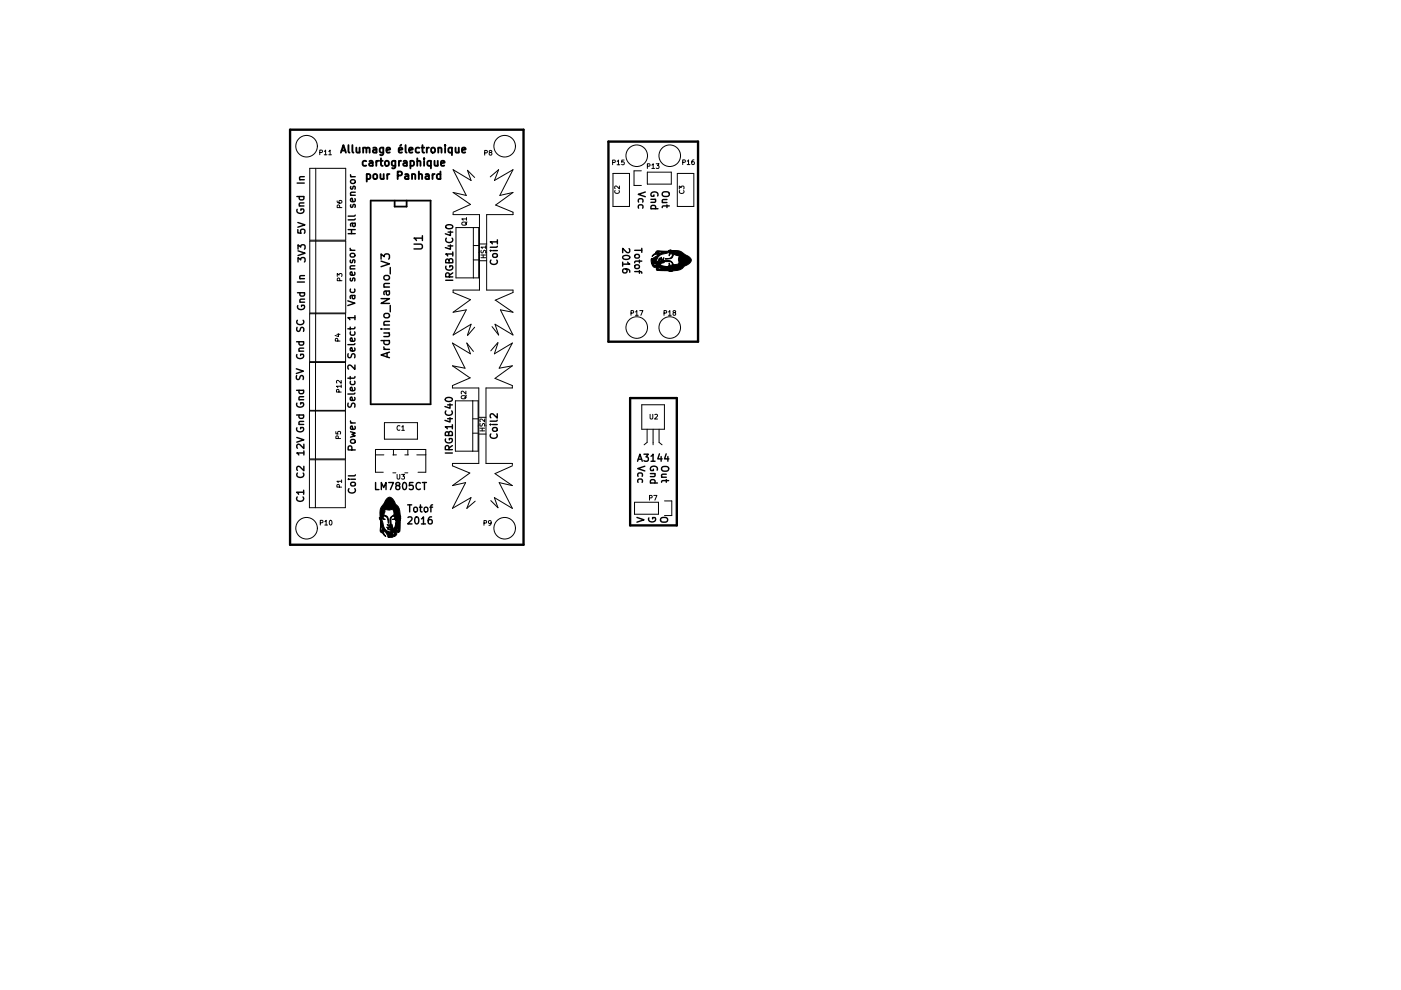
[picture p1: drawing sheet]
<svg xmlns="http://www.w3.org/2000/svg" width="297mm" height="210mm" viewBox="0 0 297 210" stroke-linecap="round" stroke-linejoin="round" font-family="sans-serif">
<g fill="none" stroke="#000" stroke-width=".3">
<path d="M63 38.8h1.5M63.5 38.1h1M64.5 37.5h-.9l-.1 .4 .2 .2M74.3 37l.3 .5M74.3 37.5h1M74.4 39.5l-.1 .4 .2 .2 .2-.1 .2-.5h.3v.6M74.5 38.2h.7l.1 .2-.1 .4-.2 .1-.5-.1-.2-.2zM62.9 41.7h1.5M63 44.4a.7 .7 0 0 0 .7 .8 .7 .7 0 0 0 .7-.8l-.6-.1v.3M63 59.8h1.5M63.1 48.7v.7l.8 .1-.2-.3 .1-.5 .2-.1 .5 .1 .1 .2-.1 .6M63.1 47.2l1.5 .5-1.5 .5"/>
<path d="M63.2 55.5v-.9l.6 .5 .1-.4h.6l.2 .2-.2 .6M63.2 53.2l1.5 .5-1.5 .5M63.2 52.8v-.9l.6 .5 .1-.4h.6l.2 .2-.2 .6M63.4 43.7h1M63.5 41.7l-.1 .4 .3 .3 .7-.2v-.5M63.5 59.1h1M64.4 43l-.9 .1-.1 .4 .2 .2M64.5 58.4l-.9 .1-.1 .4 .2 .2M73.8 49.5h1.5M73.8 48.7h1.5M74.2 52.6l.3 .5M74.2 53.1h1"/>
<path d="M74.2 57h1M74.3 59l-.1 .4 .3 .2 .2-.1 .1-.5h.4v.6M74.3 55.1l-.1 .4 .3 .2 .2-.1 .1-.5h.4v.6M74.3 41.4h1M74.4 53.8h.7l.1 .2v.4l-.2 .1-.6-.1-.2-.2zM74.4 43.4l-.1 .4 .2 .2 .2-.1 .2-.5h.3v.6M74.5 48.7v.8M74.7 47.3v.5l.3 .2 .3-.2-.1-.5M75.2 57.7v.4l-.2 .3-.7-.1v-.6l.3-.1 .1 .8M75.2 56.4h-.9l-.1 .4 .2 .2M75.2 42.1l.1 .4-.2 .3-.7-.1v-.6l.3-.1 .1 .8M75.3 47.3l-.9 .1v.6"/>
<path d="M75.3 46.4l-.2 .2h-1.3M75.3 45.6l-.2 .2h-1.3M75.3 40.8h-.9l-.1 .4 .2 .2M80.8 55.4l1.8 .6-1.8 .5M80.8 54.9v-1.1l.7 .6 .1-.5h.8l.2 .3v.5l-.2 .2M81.5 58.6l.2-.2h.5l.3 .2 .1 .4-.4 .3h-.5l-.3-.3zM82.7 56.7v1.4M87.8 51.8h1.4l.4 .3v.3l-.4 .4h-1.4M89.6 50.5h-1.8l.5 .5M89.6 50v1M94.5 59.4h1.5M94.6 56.4a.7 .7 0 0 0 .6 .9 .7 .7 0 0 0 .7-.9h-.5v.2"/>
<path d="M94.6 47.9a.89 .89 0 0 1 1.4 .2 .85 .85 0 0 1-1.5-.1zM94.6 50.5a.71 .71 0 0 0 .5 1 .71 .71 0 0 0 .9-.7l-.1-.3M95 52.1h1M95 49.2h1M95.2 55.2l.3-.3h.4l.1 .2v.6h-1.5l.1-.7 .3-.1 .2 .2 .1 .6M95.3 58.7l-.1-.7-.2-.1h-.4l-.1 .8h1.5M95.5 51.9v1l-1.1-.4M95.5 49v.9l-1.1-.3M96 53.9h-1.5l.4 .4M96 57.9l-.7 .5M96 53.4v.9M104 53.1h.1"/>
<path d="M104.1 55.1a.71 .71 0 0 0 .5 1 .71 .71 0 0 0 .9-.7l-.2-.3M104.5 53.1h1M104.5 53.9l.7-.1 .2 .1 .1 .4-.3 .3h-.5l-.2-.3zM105.5 52.2l-.3 .2h-1.2M105.5 51.3h-1.5l.4 .4M105.5 50.8v.9M132 55.6v.8M132.2 54.3a.81 .81 0 0 1 1.3 .4 .85 .85 0 0 1-1.5-.2zM132.7 57l.2 .3v.3l-.2 .3h-.4l-.3-.3v-.3l.3-.3a1 1 0 0 1 1.2 .4v.3M133.1 55.6l.4 .4h-1.5M133.4 52.7l.1 .6-.4 .3-1.1-.9v.9M134.6 57.6h1.3l.2 .3"/>
<path d="M134.6 53.1h1.5M134.6 54.1l.7-.2 .2 .2 .1 .3-.3 .3h-.4l-.3-.3zM134.6 56.3l.7-.1 .2 .1 .1 .4-.3 .2h-.4l-.3-.2zM135.4 42.9l-.1-.5 .3-.3 .7 .2v.6M135.4 44.1l-.1-.4 .3-.3 .7 .2v.5M135.6 55.2v.5M135.6 57.4v.5M136.1 55.4h-1.3l-.2 .3M136.1 52.7v.8M136.8 40.7l-1.5 .5 1.5 .5M138 42.3h1M138 44.3h1.5"/>
<path d="M138.1 44.3l-.1-.5 .3-.3 .6 .2v.6M138.6 41.3v.3h-.5a.71 .71 0 0 1 .6-1 .71 .71 0 0 1 .8 .8l-.1 .1M138.9 42.3l.1 .2-.1 .3-.9 .1M140.4 42.9h1M140.5 40.9a.96 .96 0 0 1 1.4 .1 .5 .5 0 0 1-.5 .7h-.5a.5 .5 0 0 1-.5-.3 .5 .5 0 0 1 .1-.5zM141.4 42.3l-.9 .1-.1 .3 .1 .2M141.4 43.4v.6M141.9 43.7h-1.3l-.2 .3M62.8 78.2l1.5 .5-1.5 .5M62.9 72.5h1.5M62.9 79.6l-.1 .6 .3 .3 .4-.2 .3-.6h.4l.1 .2v.6M63 75.2a.7 .7 0 0 0 .6 .8 .7 .7 0 0 0 .7-.8l-.6-.1v.3"/>
<path d="M63 69.4l-.1 .6 .2 .2h.4l.3-.7 .3-.1 .3 .3-.1 .6M63.1 67.9a.71 .71 0 0 0 .5 1 .71 .71 0 0 0 .8-.7l-.1-.3M63.1 62.1h1.5M63.1 64.8a.7 .7 0 0 0 .7 .8 .7 .7 0 0 0 .7-.8l-.6-.1v.3M63.4 74.5h1M63.5 72.5l-.1 .4 .3 .3 .6-.2v-.5M63.6 64.1h1M63.6 62.1v.4l.3 .3 .6-.2v-.5M64.4 73.8l-.9 .1-.1 .3 .1 .3M64.6 63.4l-1 .1v.4l.1 .2M73.7 63.8l1.5 .5-1.5 .5M73.8 75v.6l.1 .2h.4l.3-.7 .4-.1 .3 .3-.1 .6"/>
<path d="M74.3 69.4v.5M74.3 79.8v.6M74.3 61.3l-.1 .4 .3 .3 .7-.1v-.6M74.3 70.4v.4l.2 .3 .7-.2v-.5M74.6 62.6l.1 .5 .2 .3 .3-.3v-.5M75.2 73.8l.1 .4-.3 .2h-.7v-.6l.3-.1 .2 .7M75.2 71.7l.1 .4-.3 .3-.7-.1v-.6l.3-.1 .2 .8M75.2 62.6l-.9 .1v.6M75.3 79.8l-.3 .4h-1.2M75.3 77.4v.9l-1.1-.9-.4 .3 .1 .6M75.3 72.9l-.3 .2h-1.2M75.3 69.4l-.3 .3h-1.2"/>
<path d="M75.3 67.4h-1.5l.4 .4M75.3 66.9v.9M80.8 69.8h.2M80.8 63.3h1.8l-1.8 1h1.8M80.8 72.2h1.8M81.4 73.6l.1 .3 .2 .2M81.4 74.1h1.2M81.4 70.6h1.2M81.4 69.8h1.2M81.4 68.9h1.2M81.4 60.9h1.2M81.5 72.2l-.1 .5 .3 .4h.5l.3-.2v-.7"/>
<path d="M81.5 66.6l.2-.1h.5l.3 .1 .1 .4-.4 .4h-.5l-.3-.4zM81.8 61.7l.1 .6a.35 .35 0 0 0 .3 .3 .35 .35 0 0 0 .4-.3l-.1-.6M82.1 74.8v.9M82.4 70.6l.2 .3-.1 .4-1.1 .1M82.6 74.7l-1.8 .6 1.8 .5M82.6 68.1l-1.1 .1-.1 .5 .2 .2M82.6 61.7l-1.1 .1v.7M82.6 60.1l-1.1 .1-.1 .4 .2 .3M82.7 64.8v1.3M62.9 82.8h1.5M62.9 88h1.5M62.9 92.8l1.5 .5-1.5 .5"/>
<path d="M63 85.5a.7 .7 0 0 0 .6 .8 .7 .7 0 0 0 .7-.8l-.6-.1v.3M63 90.7a.7 .7 0 0 0 .6 .9 .7 .7 0 0 0 .7-.9l-.6-.1v.3M63.4 84.8h1M63.4 90h1M63.5 82.8l-.1 .4 .3 .3 .6-.2v-.5M63.5 88l-.1 .4 .3 .3 .6-.1v-.6M64.4 84.1l-.9 .1-.1 .3 .1 .3M64.4 89.4h-.9l-.1 .4 .1 .2M64.4 98.9v.9l-1.1-.9-.4 .3 .2 .5M64.4 96h-1.5l.5 .5M64.4 94.2v.9l-1-.9-.5 .3 .2 .5M64.4 95.6v.9"/>
<path d="M73.8 85.5v.5l.1 .3h.4l.3-.7 .4-.1 .3 .3-.1 .5M74.3 91.5l1 .3-.7 .3 .7 .3-1 .3M74.3 89.3l.3 .4M74.3 89.7h1M74.3 80.8v.5l.2 .2 .7-.1v-.6M74.5 93.3h.7l.1 .2-.1 .3-.2 .2-.5-.1-.2-.2zM74.6 95.4l-.1-.7-.2-.2-.3 .1-.2 .8h1.5M75.2 84.3l.1 .4-.3 .2-.7-.1v-.5l.3-.1 .2 .7M75.2 82.2l.1 .4-.3 .2h-.7v-.6l.3-.1 .2 .7M75.2 90.4l.1 .4-.2 .2h-.7v-.6l.3-.1 .1 .7M75.3 83.3l-.3 .2h-1.2M94.4 96.1h1.5"/>
<path d="M94.5 93.1a.7 .7 0 0 0 .7 .8 .7 .7 0 0 0 .6-.8l-.5-.1v.3M94.5 84.5a.89 .89 0 0 1 1.4 .3 .85 .85 0 0 1-1.5-.2zM94.6 87.1a.71 .71 0 0 0 .5 1 .71 .71 0 0 0 .8-.7l-.1-.3M94.9 88.8h1M94.9 85.8h1M95.1 91.8l.3-.3 .4 .1 .1 .2v.5h-1.5l.2-.7h.2l.3 .1v.6M95.2 95.3l-.1-.7-.2-.1-.3 .1-.2 .7h1.5M95.4 88.6v.9l-1.1-.4M95.4 85.6v1l-1.1-.4M95.9 90.5h-1.5l.4 .4M95.9 94.5l-.7 .5M95.9 90.1v.8"/>
<path d="M103.9 90h.2M104.1 92a.71 .71 0 0 0 .5 1 .71 .71 0 0 0 .8-.7l-.1-.3M104.4 90h1M104.5 90.8l.6-.1 .3 .1v.4l-.3 .2h-.4l-.3-.2zM105.4 89.1l-.2 .2h-1.3M105.4 87.7v1l-1-1-.5 .3 .2 .6M135.2 97.8l.5-1.5 .5 1.5M135.3 97.4h.7M136.5 96.3h1l-.5 .6 .4 .1v.7l-.2 .1-.7-.1M136.7 98.8l-1.5 .5 1.5 .5M138 96.7l.5-.4v1.5M138 97.8h.9"/>
<path d="M138.5 99.5v.3h-.5a.71 .71 0 0 1 .6-1 .71 .71 0 0 1 .8 .8l-.1 .1M139.8 96.2l-.3 1.1h.9M140.2 96.8v1M140.3 99.1a.96 .96 0 0 1 1.5 .2 .5 .5 0 0 1-.5 .6h-.5a.5 .5 0 0 1-.5-.3 .5 .5 0 0 1 0-.5zM141.2 96.2l-.3 1.1h.9M141.6 96.8v1M63 105.4a.71 .71 0 0 0 .5 1 .71 .71 0 0 0 .9-.7l-.2-.3M63.1 100.3a.71 .71 0 0 0 .5 1 .71 .71 0 0 0 .8-.7l-.1-.3M64.4 104.4h-1.5l.4 .4M64.4 103.9v.9M73.9 101.6h.1M74 103.6a.71 .71 0 0 0 .5 1 .71 .71 0 0 0 .9-.7l-.2-.3"/>
<path d="M74.4 101.6h1M74.4 102.4l.7-.2 .2 .2 .1 .3-.3 .3h-.5l-.2-.3zM75.4 100.7l-.3 .2h-1.2M79.6 102.3v1.5h.7M80.8 103.8v-1.5l.5 1.1 .5-1.1v1.5M82.4 102.3h1l-.6 1.5M84.2 102.9l-.3-.2 .1-.3 .2-.1 .4 .1 .1 .4-.6 .2-.2 .2 .1 .5 .2 .1h.3l.3-.3v-.3l-.3-.3M85.5 102.4l.2-.1a.8 .8 0 0 1 .5 .8 .8 .8 0 0 1-.5 .7l-.2-.1-.2-.5zM86.4 107h.9M86.5 109.7l.6-.1 .3 .4-1 1.1h1M86.9 107v1.5M87.6 102.3h-.8v.7l.2-.1h.5l.1 .3v.5l-.3 .1-.5-.1"/>
<path d="M87.9 107.6l.3-.1 .3 .3v.5l-.3 .2h-.3l-.2-.2zM88.1 109.7l.2-.1a.8 .8 0 0 1 .5 .7 .8 .8 0 0 1-.5 .8 1 1 0 0 1-.2-1.4zM88.9 107.5h.6M89.1 102.4a.71 .71 0 0 0-1 .5 .71 .71 0 0 0 .7 .9l.3-.1M89.1 107v1.3l.4 .2M89.4 110l.4-.4v1.5M89.4 111.1h.8M89.6 102.3h.8M90 102.3v1.5M90.1 107.6l.3-.1 .3 .3v.5l-.3 .2h-.3l-.2-.2zM91.1 107.5h.6M91.5 109.6l-.4 .1a1.01 1.01 0 0 0 0 1.4l.5-.2v-.5l-.2-.2h-.5l-.1 .2"/>
<path d="M91.7 107l-.3 .3v1.2M135 109.7l1.5 .5-1.5 .5M135.3 101l-.1-.4 .3-.3 .6 .1v.6M135.3 102.3l-.1-.5 .3-.2 .6 .1v.6M137.6 109.8a.7 .7 0 0 0 .7 .9 .7 .7 0 0 0 .6-.9l-.5-.1v.3M137.9 100.4h1M137.9 102.4h1.5M138 102.4l-.1-.4 .3-.3 .6 .1v.6M138.7 100.4l.2 .2-.1 .4-.9 .1M140.3 109.8a1.01 1.01 0 0 1 1.2 .3 .5 .5 0 0 1-.5 .6h-.5a.5 .5 0 0 1-.5-.3 .5 .5 0 0 1 .3-.6zM140.3 101.2h1M141.3 100.5l-1 .1v.4l.1 .2"/>
<path d="M141.3 101.7v.6M141.8 101.9h-1.3l-.2 .4"/>
</g>
<g fill="none" stroke="#000" stroke-width=".4">
<path d="M72.3 32.4l.5-1.6 .5 1.6M72.4 31.9h.8M73.9 30.8v1.3l.2 .3M74.7 30.8v1.3l.2 .3M75.6 31.3v1l.4 .1 .2-.2M76.2 31.3v1.1M77 31.5l.2-.2 .4 .1 .1 1M77 31.3v1.1M77.6 34.2l-.4-.1-.3 .3 .1 .7h.6M77.7 31.5l.2-.2 .4 .1 .1 1M77.8 37l.4-.1 .3 .3-.1 .7h-.6M77.8 36.9v1.6"/>
<path d="M78.3 34.2h.6l.1 1M79 34.5l-.5 .1-.2 .2 .2 .4 .5-.1M79.1 31.4h.6l.1 1M79.3 37l.4-.1 .3 .3v.5l-.3 .3-.4-.1-.2-.2zM79.8 34.1v1.1M79.8 31.7l-.5 .1-.2 .2 .2 .4 .5-.1M80.2 34.1l-.4 .3M80.5 34.1h.7M80.7 36.9v1l.4 .1 .2-.2M80.8 33.6v1.3l.4 .3M81.3 31.3v1.3l-.3 .3-.4-.1M81.3 31.4l-.5-.1-.3 .3 .2 .7h.6"/>
<path d="M81.3 36.9v1.1M81.8 34.2l.3-.1 .3 .3v.5l-.3 .3-.3-.1-.2-.2zM82 31.8l.7-.1-.1-.3-.4-.1-.2 .2v.8h.6M82.1 36.9v1.1M82.6 36.9l-.5 .3M83.8 34.1v1.3l-.3 .3-.4-.1M83.8 34.2l-.4-.1-.3 .3 .1 .7h.6M84.3 37.2l.8-.1 .1-.2v-.4l-.3-.1h-.6v1.6M84.5 31.8l.8-.1-.1-.3-.4-.1-.3 .2 .1 .8h.6M84.6 34.1v1.1M85 34.1l-.4 .3M85.1 30.7l-.3 .2"/>
<path d="M85.6 34.2h.6l.1 1M85.9 37h.6l.1 1M86 30.8v1.3l.2 .3M86.3 34.5l-.6 .1-.2 .2 .2 .4 .6-.1M86.6 37.3l-.5 .1-.3 .2 .3 .4 .5-.1M86.8 31.8l.7-.1-.1-.3-.4-.1-.2 .2v.8h.6M87 34.2l.5-.1 .3 .3-.2 .7h-.6M87 34.1v1.6M87.4 37.1l.2-.2 .4 .1v1M87.4 36.9v1.1M88.5 34.3l.2-.2 .4 .1 .1 1M88.5 33.6v1.6"/>
<path d="M88.8 37.1l.2-.2 .4 .1 .1 1M88.8 36.4v1.6M88.9 31.4l-.5-.1-.3 .3 .2 .7h.6M89.3 31.3h.7M89.6 30.8v1.3l.4 .3M89.9 33.6v.1M89.9 34.1v1.1M90.3 37h.6v1M90.5 31.3v1.1M90.9 31.3l-.4 .3M90.9 37.3l-.5 .1-.2 .2 .2 .4 .5-.1M91.4 34.2l-.5-.1-.3 .3 .2 .7h.6"/>
<path d="M91.4 34.1v1.6M91.5 31.5l.2-.2 .5 .2v.6l-.1 .2-.4 .1-.2-.2zM91.7 36.9v1.1M92.1 34.1l.1 1 .4 .1 .2-.2M92.2 36.9l-.5 .3M92.8 34.1v1.1M92.9 31.5l.3-.2 .3 .1 .1 1M92.9 31.3v1.1M93.4 37l-.5-.1-.3 .3 .2 .7h.6M93.4 36.4v1.6M93.5 34.6l.8-.1-.1-.3-.5-.1-.2 .2 .1 .8h.6M94.4 30.8v.1"/>
<path d="M94.4 31.3v1.1M95.8 31.4l-.4-.1-.3 .3 .1 .7h.6M95.8 31.3v1.6M96.6 31.3l.1 1 .3 .1 .3-.2M97.3 31.3v1.1M98 31.8l.7-.1-.1-.3-.4-.1-.2 .2v.8h.6"/>
</g>
<path d="M61.5 27.5h49.5v88h-49.5zM129 30h19v42.4h-19zM133.6 84.4h9.9v27h-9.9z" fill="none" stroke="#000" stroke-width=".5"/>
<g fill="none" stroke="#000" stroke-width=".21">
<path d="M65.7 35.7h7.6v15.2h-7.6zM66.9 35.7v15.2M67.8 32.3h.5v-.4l-.5-.1v1M68.8 32.1l.2-.3v1M68.8 32.8h.5M69.7 32.1l.3-.3v1M69.7 32.8h.6M100.6 37.6l-1.5-1.5 .8 2.2-3.8-2.3 2.8 5.4-2.8-.6 3.7 2.5-3.7 1.7M102.8 32.4h.4l.1-.4-.5-.1v1M103.9 32.3l-.1-.3 .4-.1v.3l-.5 .3 .2 .4 .4-.2-.2-.4M103.9 37.5l1.8-1.5-.9 2.3 4-2.3-2.8 5.4 2.8-.6-3.7 2.7 3.7 1.5v.5h-5.6v16h5.6v.5l-3.8 1.7M129.9 34.5l.5-.1v-.4l-.5-.1v1"/>
<path d="M130 36.8h3.5v7h-3.5zM130.8 34.2l.3-.3v1M130.8 34.9h.6M131.3 39.4v.7l-.7-.7-.3 .2 .1 .4M132.3 33.9h-.5v.5h.5v.4h-.5M136 36.2h-1.6v3.1h1.6M137.2 36.5h5.1v2.5h-5.1zM137.3 35.2h.4l.1-.4-.5-.1v1M138.2 35l.3-.3v1M138.2 35.7h.6M139.1 34.7h.6l-.3 .4 .3 .1v.4h-.6M143.6 36.8h3.5v7h-3.5z"/>
<path d="M144.7 34.4h.5l.1-.4-.6-.1v1M145.7 34.2l.3-.3v1M145.7 34.9h.6M147.1 33.9l-.4 .2v.6l.1 .2 .4-.1-.1-.5h-.3l-.1 .2M65.7 51.1h7.6v15.3h-7.6zM66.9 51.1v15.3M71.5 42.6l.2 .4 .6 .1 .2-.2-.1-.4-.5 .1v.3l.2 .2M71.5 58.6v-.6l.4 .3 .1-.3h.4v.6M72 44v-.5h-.4l-.1 .5h1M72 59.5v-.5h-.4l-.1 .5h1M96.1 45.1v.4h5.6v16h-5.6v.5l3.7 1.5-3.7 2.7 2.8-.5-2.8 5.3 3.8-2.3-.8 2.3M96.7 48.2h4.8v10.7h-4.8z"/>
<path d="M98.1 47.1h.7l.1 .5-.3 .1h-.5l-.2-.2zM98.9 46.4h-1l.3 .3M98.9 46.1v.6M99 47l-.3 .6M100.4 52.1h1.1M100.4 55.1h1.1M100.4 48.2v10.7M101.7 55.3h1.5M101.7 51.7h1.5M102 54.6h1M102 54.1h1M102 53.1l.1 .5a.42 .42 0 0 0 .5-.5l.3 .1v.4"/>
<path d="M102.4 54.1v.5M103 52.4h-1l.3 .3M103 52.1v.6M130.4 40.4a.44 .44 0 0 0 .4 .6 .44 .44 0 0 0 .4-.6M139.1 53.3l.3-.1 2.3 .1 .5-.3-.3 .2h.3a3.4 3.4 0 0 1 3.3 .9l.4 .2a.92 .92 0 0 1 .7 .9 .92 .92 0 0 1-.8 .9l-.5 .3a4.3 4.3 0 0 1-3.5 1h.7l-.4-.3 .4 .3-2.9-.1h-.3h2.5h-2.5l-.1-.2 2.6-.1-1.2-.2 1.4-.1-1.4 .1-.4-.2h1.5l.2-.9 .2 .5 1.7-.2 .1-.2v-1.2a1.03 1.03 0 0 0-1.2-1.3l.3 .1a.69 .69 0 0 1 .8 .6l-.1 .2-.8-.3a1.46 1.46 0 0 1-1.9 1l1.2-.2 .4-.6-.1-.3h-.2l-.3 .1-.1 .3 .1-.8-.8 .3a1.54 1.54 0 0 0-1.9 1.8l.2-.1 .2-.5 .2-.2v.6l.2 .3 .1-1.1 .1 .9 .5-.8-.2 .7a1.83 1.83 0 0 1 2 .4l.2 .4h-.3v-.4a1.76 1.76 0 0 0-1.5-.3h-.2v.3l-.8 .1v.2a2.38 2.38 0 0 0 1.7 .6h-1.5l-.9-.7a2.46 2.46 0 0 0 1.9 1.1l.2 .1h-1.4l.6-.1-1-.2-.1 .3h.3h-.6v-.4h-.5l-.4-.4 .8-.1-.1-.3-.4 .1 .3 .3-.6-.1-.2-.5 2.2-.1-2.2 .1v-.7h.9l.3-.4-.3 .4h-.9v-.2l.2 .1 1.6-1.1-.1 .2h-.4a1.01 1.01 0 0 0-1.2 .4l.8-.8h1l1.4-.3-.9 .2-.9-.2-.2 .2 .3 .1h-.7zM142.1 57.6h.1M144 40.1v-.7l.4 .4 .1-.3h.4v.6M144.1 40.4a.44 .44 0 0 0 .4 .6 .44 .44 0 0 0 .4-.6M65.6 76.8h7.6v10.2h-7.6zM65.7 66.5h7.6v10.2h-7.6zM66.9 76.8v10.2M66.9 66.5v10.2"/>
<path d="M71.4 70.9h.7M71.6 72.3v-.5h-.4l-.1 .5h1M71.8 70.7v.7l-.8-.3M100.4 74.5l-1.4-1.8 .7 2.3-3.8-2.3 2.7 5.4-2.7-.5 3.7 2.5M100.6 69.4l-1.5 1.8M105.1 63.7l3.7 2.5-2.7-.5 2.7 5.3-3.8-2.3 .7 2.3-1.4-1.7M105.6 72.7l-.8 2.3 3.8-2.3-2.8 5.4 2.8-.5-3.7 2.6 3.7 1.5v.6h-5.6v16h5.6v.3M105.6 72.6l-1.5 1.8M133.8 66.4l.5-.1v-.4h-.5v1M134.7 66.1l.3-.2v1M134.7 66.9h.6M135.6 65.9h.7l-.4 1"/>
<path d="M140.8 66.4l.5-.1v-.4h-.5v1M141.7 66.1l.3-.2v1M141.7 66.9h.6M142.9 66.3l-.2-.4h.5v.3l-.5 .3 .2 .4 .4-.2-.2-.4M65.6 97.5h7.6v10.1h-7.6zM65.6 87.1h7.6v10.2h-7.6zM66.9 97.5v10.1M66.9 87.1v10.2M71.2 91.5v.5h.5l-.1-.4 .5-.1v.5M71.7 93v-.5h-.4l-.1 .5h1M71.9 83.1l-.1-.4-.4-.1-.1 .5h1M72.3 81.9h-1l.3 .3"/>
<path d="M72.3 80.7v.6l-.7-.6-.3 .1 .1 .4M72.3 81.6v.6M79.6 96.4h1.8M81.5 89.6h7v3.5h-7zM83.3 96.4h.8M83.4 95.3v1.1M84.8 90.3a.44 .44 0 0 0-.6 .4 .44 .44 0 0 0 .6 .4M85.2 90.5l.3-.3v1M85.2 91.2h.5M85.8 96.4h.8M86.5 95.3v1.1M88.4 96.4h1.9"/>
<path d="M96.6 85h4.8v10.7h-4.8zM97.8 84l.3-.1h.5l.2 .4-.4 .3-.5-.1zM98.8 82.9v.7l-.7-.7-.3 .2 .1 .4M98.9 83.8l-.4 .6M99.7 80.1l-3.8 1.6v.6h5.6v16h-5.6v.5l3.7 1.5-3.7 2.7 2.8-.7-2.8 5.5 4-2.3-.9 2.3 1.8-1.5M100.2 88.8h1.2M100.2 91.8h1.2M100.2 85v10.7M101.5 88.5h1.5M101.5 92h1.5M101.8 91.4h1M101.8 90.8h1"/>
<path d="M101.8 89.8l.1 .5a.42 .42 0 0 0 .5-.5l.3 .1v.5M102.2 90.8v.6M102.8 88.8v.7l-.8-.7-.2 .2 .1 .4M108.6 98.8l-3.7 1.6 3.7 2.6-2.8-.7 2.8 5.5-3.8-2.3 .8 2.2-1.5-1.6M136.1 85.8h4.8v5.2h-4.8zM137.2 91v2.8l-.6 .5M137.8 87.8v.9l.2 .1 .4-.1v-.9M138.5 91v3.3M138.8 87.9l.4-.1 .2 .3-.6 .7h.6M139.7 91v2.8l.7 .5M67.9 110.8h.5v-.4l-.5-.1v1M68.9 110.6l.2-.3v1"/>
<path d="M68.9 111.3h.5M70 110.4l.1-.1a.49 .49 0 0 1 .3 .5 .49 .49 0 0 1-.4 .5l-.2-.4zM72 103.3l-.1-.5h-.4l-.1 .5h1M72.4 102h-1l.3 .3M72.4 101.8v.5M81.3 100.1h-1.7v-4.8h10.7v4.8h-1.7M82 105.7a.88 .88 0 0 1 .9-.2 .88 .88 0 0 1 .6 .7l.3 .5a4.3 4.3 0 0 1 1.1 3.5l-.1-.7-.2 .4 .3-.4-.1 2.9-.1 .3v-2.5v2.5l-.1 .1-.2-2.6-.2 1.2-.1-1.4 .1 1.4-.2 .4v-1.5l-.8-.2 .5-.2-.3-1.7-.2-.2-1.1 .1a1.03 1.03 0 0 0-1.3 1.2l.1-.3a.69 .69 0 0 1 .5-.8l.2 .1-.2 .8a1.46 1.46 0 0 1 .9 1.8l-.2-1.1-.5-.4-.3 .1-.1 .2 .2 .3 .3 .1-.9-.2 .4 .9a1.54 1.54 0 0 0 1.7 1.9v-.2l-.6-.2-.2-.2h.7l.3-.2-1.1-.1 .8-.1-.7-.5 .6 .1a1.83 1.83 0 0 1 .4-1.9l.5-.2v.2l-.5 .1a1.76 1.76 0 0 0-.2 1.5l-.1 .2h.3l.2 .8h.1a2.38 2.38 0 0 0 .6-1.7v1.5l-.6 .9a2.46 2.46 0 0 0 1.1-1.9v-.2v1.4l-.1-.6-.2 .9 .3 .2 .1-.3v.6h-.5v.4l-.4 .5v-.8l-.3 .1v.4l.3-.4-.1 .7-.5 .2v-2.2v2.2h-.6v-1l-.4-.2 .4 .2v1h-.2v-.2l-1-1.6 .1 .1v.3a1.01 1.01 0 0 0 .4 1.2l-.7-.7v-1l-.3-1.4 .1 .9-.1 .9 .1 .2 .2-.3v.7l-.4-.2-.1-.2 .1-2.1-.3-.8 .3 .4-.1-.3a3.4 3.4 0 0 1 .9-3.3zM83.3 100.3h.6M84.2 100.6v.8l.2 .2 .4-.2v-.8M85 109.9h.1M85.1 100.6h.7l-.4 .4 .3 .1v.4h-.6M85.8 100.3h.7"/>
<path d="M102.6 110.9h.5v-.4l-.5-.1v1M104.1 110.8l-.2 .2-.2-.1-.1-.4 .3-.1 .2 .2v.5l-.4 .3M134.5 106.5h5.1v2.5h-5.1zM137.7 105.6l.5-.1v-.4l-.5-.1v1M138.6 105h.7l-.5 1M140.9 106.2h1.5v3.1h-1.5"/>
<circle cx="65" cy="31" r="2.29"/>
<circle cx="107" cy="31" r="2.29"/>
<circle cx="135" cy="33" r="2.29"/>
<circle cx="142" cy="33" r="2.29"/>
<circle cx="135" cy="69.4" r="2.29"/>
<circle cx="142" cy="69.4" r="2.29"/>
<circle cx="65" cy="112" r="2.29"/>
<circle cx="107" cy="112" r="2.29"/>
</g>
<path d="M139.1 53.3l.3-.1 2.3 .1 .5-.3-.3 .2h.3a3.4 3.4 0 0 1 3.3 .9l.4 .2a.92 .92 0 0 1 .7 .9 .92 .92 0 0 1-.8 .9l-.5 .3a4.3 4.3 0 0 1-3.5 1h.7l-.4-.3 .4 .3-2.9-.1h-.3h2.5h-2.5l-.1-.2 2.6-.1-1.2-.2 1.4-.1-1.4 .1-.4-.2h1.5l.2-.9 .2 .5 1.7-.2 .1-.2v-1.2a1.03 1.03 0 0 0-1.2-1.3l.3 .1a.69 .69 0 0 1 .8 .6l-.1 .2-.8-.3a1.46 1.46 0 0 1-1.9 1l1.2-.2 .4-.6-.1-.3h-.2l-.3 .1-.1 .3 .1-.8-.8 .3a1.54 1.54 0 0 0-1.9 1.8l.2-.1 .2-.5 .2-.2v.6l.2 .3 .1-1.1 .1 .9 .5-.8-.2 .7a1.83 1.83 0 0 1 2 .4l.2 .4h-.3v-.4a1.76 1.76 0 0 0-1.5-.3h-.2v.3l-.8 .1v.2a2.38 2.38 0 0 0 1.7 .6h-1.5l-.9-.7a2.46 2.46 0 0 0 1.9 1.1l.2 .1h-1.4l.6-.1-1-.2-.1 .3h.3h-.6v-.4h-.5l-.4-.4 .8-.1-.1-.3-.4 .1 .3 .3-.6-.1-.2-.5 2.2-.1-2.2 .1v-.7h.9l.3-.4-.3 .4h-.9v-.2l.2 .1 1.6-1.1-.1 .2h-.4a1.01 1.01 0 0 0-1.2 .4l.8-.8h1l1.4-.3-.9 .2-.9-.2-.2 .2 .3 .1h-.7zM82 105.7a.88 .88 0 0 1 .9-.2 .88 .88 0 0 1 .6 .7l.3 .5a4.3 4.3 0 0 1 1.1 3.5l-.1-.7-.2 .4 .3-.4-.1 2.9-.1 .3v-2.5v2.5l-.1 .1-.2-2.6-.2 1.2-.1-1.4 .1 1.4-.2 .4v-1.5l-.8-.2 .5-.2-.3-1.7-.2-.2-1.1 .1a1.03 1.03 0 0 0-1.3 1.2l.1-.3a.69 .69 0 0 1 .5-.8l.2 .1-.2 .8a1.46 1.46 0 0 1 .9 1.8l-.2-1.1-.5-.4-.3 .1-.1 .2 .2 .3 .3 .1-.9-.2 .4 .9a1.54 1.54 0 0 0 1.7 1.9v-.2l-.6-.2-.2-.2h.7l.3-.2-1.1-.1 .8-.1-.7-.5 .6 .1a1.83 1.83 0 0 1 .4-1.9l.5-.2v.2l-.5 .1a1.76 1.76 0 0 0-.2 1.5l-.1 .2h.3l.2 .8h.1a2.38 2.38 0 0 0 .6-1.7v1.5l-.6 .9a2.46 2.46 0 0 0 1.1-1.9v-.2v1.4l-.1-.6-.2 .9 .3 .2 .1-.3v.6h-.5v.4l-.4 .5v-.8l-.3 .1v.4l.3-.4-.1 .7-.5 .2v-2.2v2.2h-.6v-1l-.4-.2 .4 .2v1h-.2v-.2l-1-1.6 .1 .1v.3a1.01 1.01 0 0 0 .4 1.2l-.7-.7v-1l-.3-1.4 .1 .9-.1 .9 .1 .2 .2-.3v.7l-.4-.2-.1-.2 .1-2.1-.3-.8 .3 .4-.1-.3a3.4 3.4 0 0 1 .9-3.3z" fill="#000"/>
<path d="M78.6 42.5h12.7v43.2h-12.7zM83.7 42.5v1.3h2.5v-1.3" fill="none" stroke="#000" stroke-width=".38"/>
</svg>
